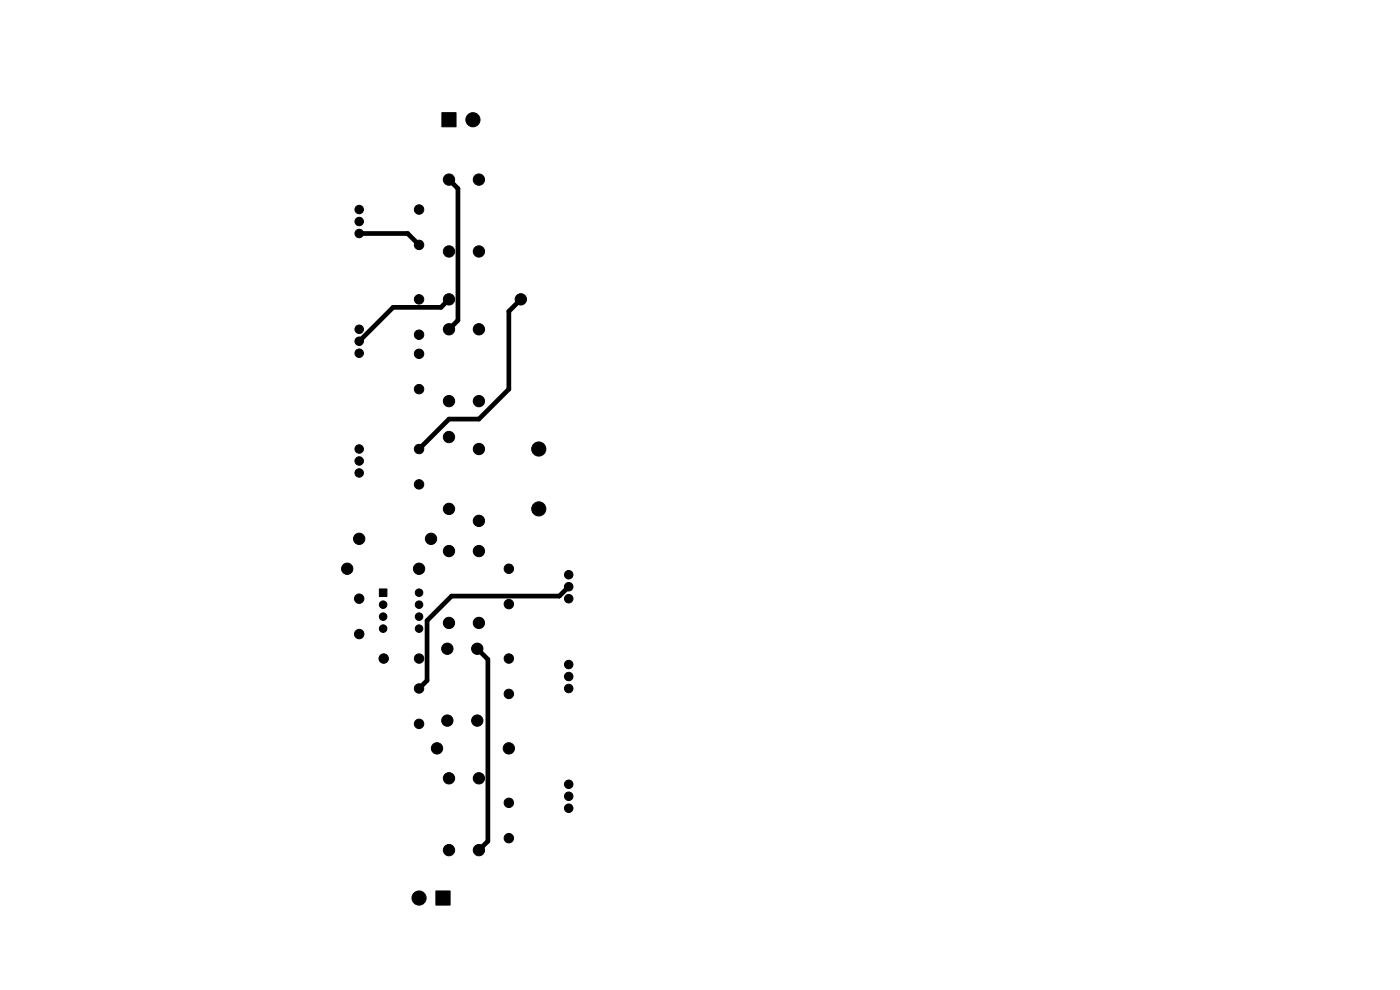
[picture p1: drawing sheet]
<svg xmlns="http://www.w3.org/2000/svg" width="297mm" height="210mm" viewBox="0 0 297 210" stroke-linecap="round" stroke-linejoin="round" font-family="sans-serif">
<g fill="#000" stroke="#000" stroke-width=".21">
<path d="M93.7 23.9h3.1v3h-3.1zM80.5 124.9h1.6v1.6h-1.6zM92.5 189h3v3h-3z"/>
<circle cx="95.3" cy="38.1" r="1.2"/>
<circle cx="100.3" cy="25.4" r="1.5"/>
<circle cx="101.6" cy="38.1" r="1.2"/>
<circle cx="76.2" cy="49.5" r=".9"/>
<circle cx="76.2" cy="47" r=".9"/>
<circle cx="76.2" cy="44.4" r=".9"/>
<circle cx="88.9" cy="44.4" r="1"/>
<circle cx="88.9" cy="51.9" r="1"/>
<circle cx="95.3" cy="53.3" r="1.2"/>
<circle cx="101.6" cy="53.3" r="1.2"/>
<circle cx="76.2" cy="74.9" r=".9"/>
<circle cx="76.2" cy="69.8" r=".9"/>
<circle cx="76.2" cy="72.4" r=".9"/>
<circle cx="88.9" cy="63.5" r="1"/>
<circle cx="88.9" cy="71" r="1"/>
<circle cx="88.9" cy="75" r="1"/>
<circle cx="95.3" cy="69.8" r="1.2"/>
<circle cx="95.3" cy="63.5" r="1.2"/>
<circle cx="101.6" cy="69.8" r="1.2"/>
<circle cx="110.5" cy="63.5" r="1.2"/>
<circle cx="76.2" cy="97.8" r=".9"/>
<circle cx="76.2" cy="95.2" r=".9"/>
<circle cx="88.9" cy="95.2" r="1"/>
<circle cx="88.9" cy="82.5" r="1"/>
<circle cx="95.3" cy="85.1" r="1.2"/>
<circle cx="95.3" cy="92.7" r="1.2"/>
<circle cx="101.6" cy="85.1" r="1.2"/>
<circle cx="101.6" cy="95.2" r="1.2"/>
<circle cx="114.3" cy="95.2" r="1.5"/>
<circle cx="76.2" cy="100.3" r=".9"/>
<circle cx="76.2" cy="114.3" r="1.2"/>
<circle cx="88.9" cy="102.7" r="1"/>
<circle cx="91.4" cy="114.3" r="1.2"/>
<circle cx="95.3" cy="107.9" r="1.2"/>
<circle cx="95.3" cy="116.9" r="1.2"/>
<circle cx="101.6" cy="110.5" r="1.2"/>
<circle cx="101.6" cy="116.9" r="1.2"/>
<circle cx="114.3" cy="107.9" r="1.5"/>
<circle cx="73.7" cy="120.6" r="1.2"/>
<circle cx="76.2" cy="127" r="1"/>
<circle cx="76.2" cy="134.5" r="1"/>
<circle cx="81.3" cy="130.8" r=".8"/>
<circle cx="81.3" cy="133.3" r=".8"/>
<circle cx="81.3" cy="128.3" r=".8"/>
<circle cx="81.4" cy="139.7" r="1"/>
<circle cx="88.9" cy="139.7" r="1"/>
<circle cx="88.9" cy="130.8" r=".8"/>
<circle cx="88.9" cy="125.7" r=".8"/>
<circle cx="88.9" cy="128.3" r=".8"/>
<circle cx="88.9" cy="133.3" r=".8"/>
<circle cx="88.9" cy="120.6" r="1.2"/>
<circle cx="94.9" cy="137.6" r="1.2"/>
<circle cx="95.3" cy="132.1" r="1.2"/>
<circle cx="101.2" cy="137.6" r="1.2"/>
<circle cx="101.6" cy="132.1" r="1.2"/>
<circle cx="107.9" cy="139.7" r="1"/>
<circle cx="107.9" cy="120.6" r="1"/>
<circle cx="107.9" cy="128.1" r="1"/>
<circle cx="120.6" cy="124.5" r=".9"/>
<circle cx="120.6" cy="127" r=".9"/>
<circle cx="120.6" cy="121.9" r=".9"/>
<circle cx="88.9" cy="146" r="1"/>
<circle cx="88.9" cy="153.5" r="1"/>
<circle cx="92.7" cy="158.7" r="1.2"/>
<circle cx="94.9" cy="152.9" r="1.2"/>
<circle cx="101.2" cy="152.9" r="1.2"/>
<circle cx="107.9" cy="147.2" r="1"/>
<circle cx="108" cy="158.7" r="1.2"/>
<circle cx="120.6" cy="143.5" r=".9"/>
<circle cx="120.6" cy="141" r=".9"/>
<circle cx="120.6" cy="146" r=".9"/>
<circle cx="95.3" cy="165.1" r="1.2"/>
<circle cx="101.6" cy="165.1" r="1.2"/>
<circle cx="107.9" cy="177.8" r="1"/>
<circle cx="107.9" cy="170.3" r="1"/>
<circle cx="120.6" cy="171.4" r=".9"/>
<circle cx="120.6" cy="168.9" r=".9"/>
<circle cx="120.6" cy="166.4" r=".9"/>
<circle cx="88.9" cy="190.5" r="1.5"/>
<circle cx="95.3" cy="180.3" r="1.2"/>
<circle cx="101.6" cy="180.3" r="1.2"/>
</g>
<path d="M95.2 38.1l1.9 1.9v28l-1.9 1.9M76.2 49.5h10.3l2.4 2.5M95.2 63.5l-1.7 1.7h-10.1l-7.2 7.2M110.5 63.5l-2.6 2.5v16.6l-6.3 6.3h-6.4l-6.3 6.4M101.2 137.6l2.3 2.3v38.5l-1.9 1.9M120.6 124.5l-1.9 2h-22.9l-5.2 5.1v12.7l-1.7 1.8" fill="none" stroke="#000" stroke-width="1"/>
</svg>
